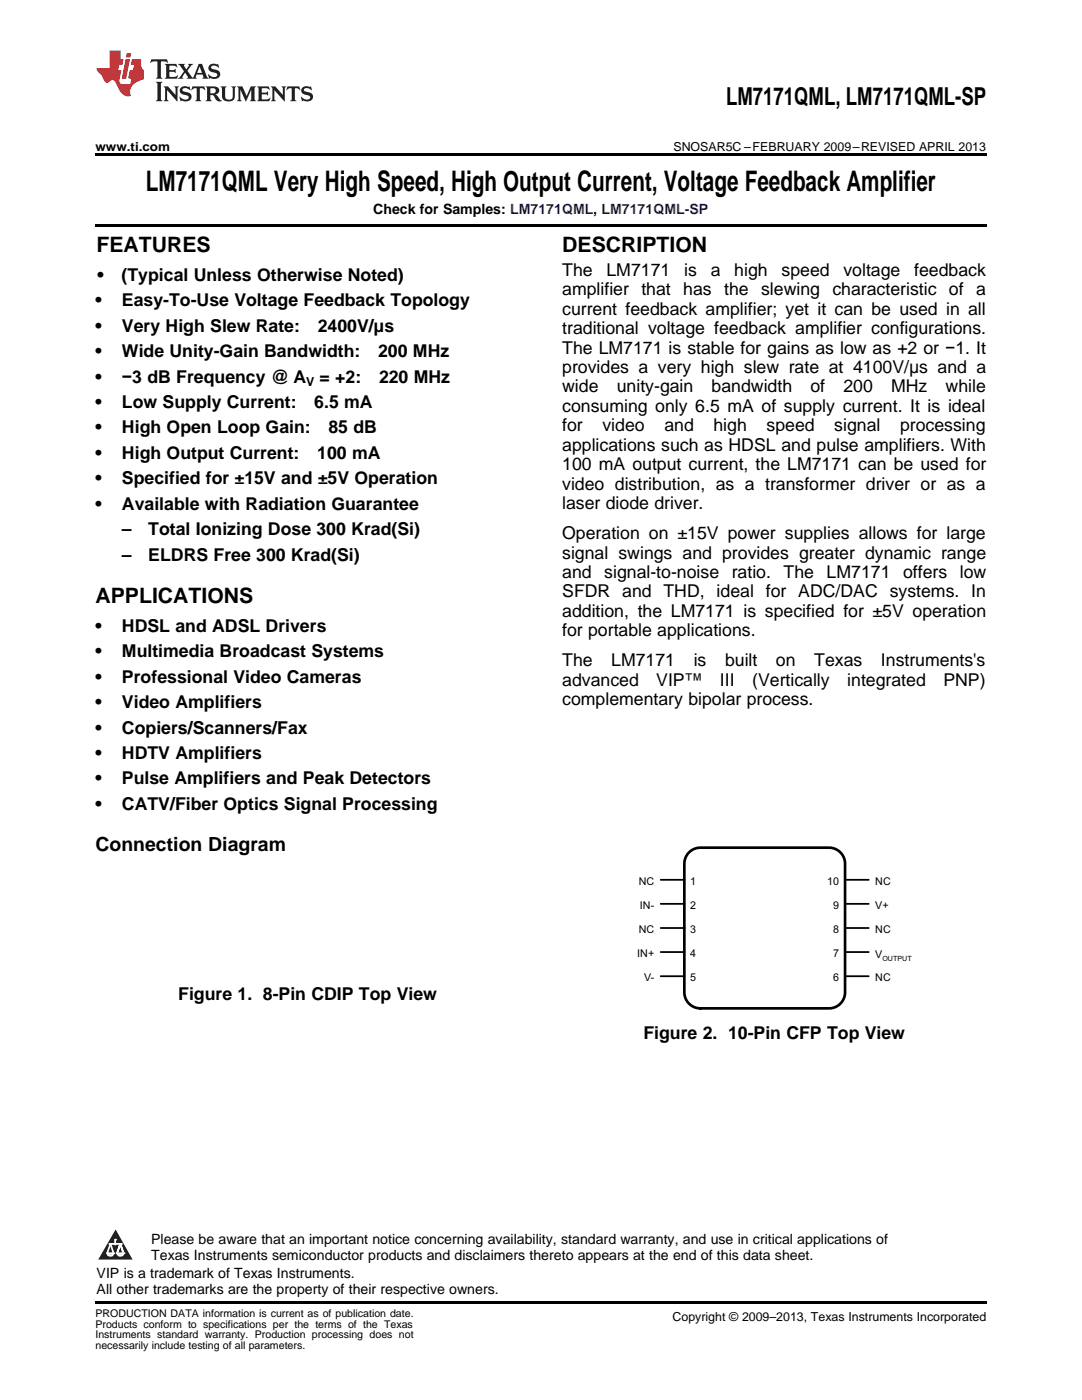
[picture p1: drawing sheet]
<svg xmlns="http://www.w3.org/2000/svg" width="216mm" height="279mm" viewBox="0 0 216 279" stroke-linecap="round" stroke-linejoin="round" font-family="sans-serif">
<defs><g id="words">
<text font-size="5.6" x="29.1" y="38.1">LM7171QML Very High Speed, High Output Current, Voltage Feedback Amplifier</text>
<text font-size="4.9" x="144.9" y="21">LM7171QML, LM7171QML-SP</text>
<g font-size="4.2">
<text x="19.2" y="50.3">FEATURES</text>
<text x="112.2" y="50.3">DESCRIPTION</text>
<text x="19" y="120.4">APPLICATIONS</text>
</g>
<text font-size="3.9" x="19" y="169.8">Connection Diagram</text>
<g font-size="3.5">
<text x="19.4" y="56">•</text>
<text x="24.3" y="56">(Typical Unless Otherwise Noted)</text>
<text x="112.2" y="55">The</text>
<text x="112.2" y="58.9">amplifier that has</text>
<text x="121" y="55">LM7171</text>
<text x="136.5" y="55">is</text>
<text x="141.8" y="55">a</text>
<text x="144.5" y="58.9">the slewing characteristic</text>
<text x="146.5" y="55">high</text>
<text x="155.9" y="55">speed</text>
<text x="168.3" y="55">voltage</text>
<text x="182.4" y="55">feedback</text>
<text x="189.3" y="58.9">of</text>
<text x="194.8" y="58.9">a</text>
<text x="19" y="61.1">•</text>
<text x="24.3" y="61.1">Easy-To-Use Voltage Feedback Topology</text>
<text x="112.2" y="62.8">current feedback amplifier; yet it can be used in all</text>
<text x="19" y="66.2">•</text>
<text x="19" y="71.3">•</text>
<text x="24.3" y="66.2">Very High Slew Rate:</text>
<text x="24.3" y="71.3">Wide Unity-Gain Bandwidth:</text>
<text x="63.4" y="66.2">2400V/μs</text>
<text x="75.5" y="71.3">200 MHz</text>
<text x="112.2" y="66.7">traditional voltage feedback amplifier configurations.</text>
<text x="112.2" y="70.6">The LM7171 is stable for gains as low as +2 or −1. It</text>
<text x="19" y="76.3">•</text>
<text x="24.3" y="76.3">−3 dB Frequency @ A</text>
<text x="63.8" y="76.3">= +2:</text>
<text x="75.6" y="76.3">220 MHz</text>
<text x="112.2" y="74.4">provides a very high slew rate at 4100V/μs and a</text>
<text x="19" y="81.4">•</text>
<text x="24.3" y="81.4">Low Supply Current:</text>
<text x="62.7" y="81.4">6.5 mA</text>
<text x="112.2" y="78.3">wide</text>
<text x="112.2" y="82.2">consuming only 6.5 mA of supply current. It is ideal</text>
<text x="123.1" y="78.3">unity-gain</text>
<text x="142" y="78.3">bandwidth</text>
<text x="161.7" y="78.3">of</text>
<text x="168.3" y="78.3">200</text>
<text x="177.8" y="78.3">MHz</text>
<text x="188.7" y="78.3">while</text>
<text x="19" y="86.5">•</text>
<text x="24.3" y="86.5">High Open Loop Gain:</text>
<text x="65.5" y="86.5">85 dB</text>
<text x="112.2" y="86.1">for</text>
<text x="112.2" y="90">applications such as HDSL and pulse amplifiers. With</text>
<text x="120.2" y="86.1">video</text>
<text x="132.6" y="86.1">and</text>
<text x="142.4" y="86.1">high</text>
<text x="152.9" y="86.1">speed</text>
<text x="166.5" y="86.1">signal</text>
<text x="179.6" y="86.1">processing</text>
<text x="19" y="91.6">•</text>
<text x="24.3" y="91.6">High Output Current:</text>
<text x="63.3" y="91.6">100 mA</text>
<text x="112.2" y="93.8">100 mA output current, the LM7171 can be used for</text>
<text x="19" y="96.7">•</text>
<text x="19" y="101.7">•</text>
<text x="24.3" y="96.7">Specified for ±15V and ±5V Operation</text>
<text x="24.3" y="101.7">Available with Radiation Guarantee</text>
<text x="112.2" y="97.7">video distribution, as a transformer driver or as a</text>
<text x="112.2" y="101.6">laser diode driver.</text>
<text x="24.3" y="106.8">–</text>
<text x="29.6" y="106.8">Total Ionizing Dose 300 Krad(Si)</text>
<text x="112.2" y="107.6">Operation on ±15V power supplies allows for large</text>
<text x="24.3" y="111.9">–</text>
<text x="29.6" y="111.9">ELDRS Free 300 Krad(Si)</text>
<text x="112.2" y="111.5">signal swings and provides greater dynamic range</text>
<text x="112.2" y="115.4">and</text>
<text x="112.2" y="119.2">SFDR and THD, ideal for ADC/DAC systems. In</text>
<text x="120.6" y="115.4">signal-to-noise</text>
<text x="146" y="115.4">ratio.</text>
<text x="156.4" y="115.4">The</text>
<text x="164.9" y="115.4">LM7171</text>
<text x="180.2" y="115.4">offers</text>
<text x="191.5" y="115.4">low</text>
<text x="112.2" y="123.1">addition, the LM7171 is specified for ±5V operation</text>
<text x="19" y="126.1">•</text>
<text x="19" y="131.2">•</text>
<text x="24.3" y="126.1">HDSL and ADSL Drivers</text>
<text x="24.3" y="131.2">Multimedia Broadcast Systems</text>
<text x="112.2" y="127">for portable applications.</text>
<text x="19" y="136.2">•</text>
<text x="24.3" y="136.2">Professional Video Cameras</text>
<text x="112.2" y="133">The</text>
<text x="112.2" y="136.9">advanced</text>
<text x="122" y="133">LM7171</text>
<text x="131" y="136.9">VIP™</text>
<text x="138.4" y="133">is</text>
<text x="143.7" y="136.9">III</text>
<text x="144.7" y="133">built</text>
<text x="150.1" y="136.9">(Vertically</text>
<text x="154.8" y="133">on</text>
<text x="162.5" y="133">Texas</text>
<text x="169.1" y="136.9">integrated</text>
<text x="175.8" y="133">Instruments's</text>
<text x="188.2" y="136.9">PNP)</text>
<text x="19" y="141.3">•</text>
<text x="24.3" y="141.3">Video Amplifiers</text>
<text x="112.2" y="140.8">complementary bipolar process.</text>
<text x="19" y="146.4">•</text>
<text x="24.3" y="146.4">Copiers/Scanners/Fax</text>
<text x="19" y="151.5">•</text>
<text x="24.3" y="151.5">HDTV Amplifiers</text>
<text x="19" y="156.6">•</text>
<text x="19" y="161.6">•</text>
<text x="24.3" y="156.6">Pulse Amplifiers and Peak Detectors</text>
<text x="24.3" y="161.6">CATV/Fiber Optics Signal Processing</text>
<text x="35.6" y="199.5">Figure 1. 8-Pin CDIP Top View</text>
<text x="128.4" y="207.3">Figure 2. 10-Pin CFP Top View</text>
</g>
<g font-size="2.8">
<text x="74.5" y="42.7">Check for Samples: LM7171QML, LM7171QML-SP</text>
<text x="30.2" y="248.4">Please be aware that an important notice concerning availability, standard warranty, and use in critical applications of</text>
<text x="30.2" y="251.5">Texas Instruments semiconductor products and disclaimers thereto appears at the end of this data sheet.</text>
<text x="19.3" y="255.1">VIP is a trademark of Texas Instruments.</text>
<text x="19.3" y="258.2">All other trademarks are the property of their respective owners.</text>
</g>
<g font-size="2.5">
<text x="19" y="30.1">www.ti.com</text>
<text x="134.4" y="30.1">SNOSAR5C –FEBRUARY 2009–REVISED APRIL 2013</text>
<text x="61.1" y="77">V</text>
<text x="134.2" y="263.6">Copyright © 2009–2013, Texas Instruments Incorporated</text>
</g>
<g font-size="2.1">
<text x="127.5" y="176.6">NC</text>
<text x="137.7" y="176.6">1</text>
<text x="165.1" y="176.6">10</text>
<text x="174.7" y="176.6">NC</text>
<text x="127.7" y="181.4">IN-</text>
<text x="137.7" y="181.4">2</text>
<text x="166.3" y="181.4">9</text>
<text x="174.7" y="181.4">V+</text>
<text x="127.2" y="191">IN+</text>
<text x="127.5" y="186.2">NC</text>
<text x="137.7" y="186.2">3</text>
<text x="137.7" y="191">4</text>
<text x="166.3" y="191">7</text>
<text x="166.3" y="186.2">8</text>
<text x="174.7" y="186.2">NC</text>
<text x="174.7" y="191.1">V</text>
<text x="128.5" y="195.8">V-</text>
<text x="137.7" y="195.8">5</text>
<text x="166.3" y="195.8">6</text>
<text x="174.7" y="195.8">NC</text>
<text x="19" y="262.9">PRODUCTION DATA information is current as of publication date.</text>
<text x="19" y="265">Products conform to specifications per the terms of the Texas</text>
<text x="19" y="267.1">Instruments standard warranty. Production processing does not</text>
<text x="19" y="269.2">necessarily include testing of all parameters.</text>
</g>
<text font-size="1.4" x="176.1" y="191.7">OUTPUT</text>
<g font-size=".4" fill="#fff">
<text x="19" y="50.2">1</text>
<text x="19" y="258.2">3</text>
</g>
</g></defs>
<path d="M19 259.7h177.8v.5h-177.8z" fill="#000"/>
<path d="M23.1 245.4l3.4 6h-6.9z" fill="#231f20"/>
<path d="M21.4 250.1h1.2l-.3 .5h-.3a.55 .55 0 0 1-.6-.5z" fill-rule="evenodd" fill="#fff"/>
<path d="M21.4 250.1h1.2l-.3 .5h-.3a.55 .55 0 0 1-.6-.5z" fill="none" stroke="#231f20" stroke-width=".34"/>
<path d="M21.4 250.1l1.2 .1-.3 .4h-.5z" fill="none" stroke="#fff" stroke-width=".34"/>
<path d="M23 248.3h.1" fill="none" stroke="#fff" stroke-width=".34"/>
<path d="M23 247.4v.9z" fill="#fff"/>
<path d="M23 247.4v.9z" fill="none" stroke="#fff" stroke-width=".34"/>
<circle cx="23" cy="247.4" r=".17" fill="#fff"/>
<path d="M21.9 248.2h.1" fill="none" stroke="#fff" stroke-width=".34"/>
<path d="M21.9 248.2h2.3z" fill="#fff"/>
<path d="M21.9 248.2h2.3z" fill="none" stroke="#fff" stroke-width=".34"/>
<circle cx="24.2" cy="248.2" r=".17" fill="#fff"/>
<path d="M23.3 250.1h.1" fill="none" stroke="#fff" stroke-width=".34"/>
<path d="M24 248.2l-.7 1.9z" fill="#fff"/>
<path d="M24 248.2l-.7 1.9z" fill="none" stroke="#fff" stroke-width=".34"/>
<path d="M24 248.2l.7 1.9z" fill="#fff"/>
<path d="M24 248.2l.7 1.9z" fill="none" stroke="#fff" stroke-width=".34"/>
<path d="M24.6 250.1h.1" fill="none" stroke="#fff" stroke-width=".34"/>
<circle cx="21.4" cy="250.1" r=".17" fill="#fff"/>
<path d="M22.1 248.2l-.7 1.9z" fill="#fff"/>
<path d="M22.1 248.2l-.7 1.9z" fill="none" stroke="#fff" stroke-width=".34"/>
<path d="M22.1 248.2l.5 1.9z" fill="#fff"/>
<path d="M22.1 248.2l.5 1.9z" fill="none" stroke="#fff" stroke-width=".34"/>
<circle cx="22.6" cy="250.1" r=".17" fill="#fff"/>
<path d="M23.4 250.1h1.3a.65 .65 0 0 1-.7 .5 .65 .65 0 0 1-.6-.5z" fill-rule="evenodd" fill="#fff"/>
<path d="M23.4 250.1h1.3a.65 .65 0 0 1-.7 .5 .65 .65 0 0 1-.6-.5z" fill="none" stroke="#231f20" stroke-width=".34"/>
<path d="M23.4 250.1h1.3l-.4 .5h-.6z" fill="none" stroke="#fff" stroke-width=".34"/>
<path d="M23.3 250.1h.1" fill="none" stroke="#fff" stroke-width=".34"/>
<circle cx="24.7" cy="250.1" r=".17" fill="#fff"/>
<path d="M137.5 170.1a3.2 3.2 0 0 1 2.3-.9h25.6a3.2 3.2 0 0 1 3.2 3.2v25.6a3.2 3.2 0 0 1-3.2 3.2h-25.6a3.2 3.2 0 0 1-3.2-3.2v-25.6a3.2 3.2 0 0 1 .9-2.3z" fill="none" stroke="#000" stroke-width=".53"/>
<path d="M131.8 175.6h4.8M168.6 175.6h4.7M131.8 180.4h4.8M131.8 185.2h4.8M131.8 190h4.8M131.8 194.8h4.8M168.6 180.4h4.7M168.6 185.2h4.7M168.6 190h4.7M168.6 194.8h4.7" fill="none" stroke="#000" stroke-width=".36"/>
<path d="M19 30.6h177.8v.5h-177.8zM19 44.7h177.8v.5h-177.8z" fill="#000"/>
<path d="M30.2 11.8l-.2 .8a1.31 1.31 0 0 1 1.4-.3v2.9l-.3 .5h1.3l-.3-.5v-2.7l.3-.3a1.09 1.09 0 0 1 1.1 .4l-.2-.8zM32.9 12.8l.3 .4v2l-.3 .5h2.4l.2-.7a1.48 1.48 0 0 1-1.7 .3v-1l1 .1 .2 .2v-.9l-.2 .3h-1v-.7l.2-.2a1.73 1.73 0 0 1 1.4 .3l-.2-.6zM35.5 12.8l1.2 1.4-.7 1-.5 .5h1.1l-.2-.3 .5-.9 .6 .9-.2 .3h2l-.3-.3 .2-.5h1.2l.2 .5-.2 .3h1.2l-.3-.4-1-2.5h-.6l-1.3 2.7-1-1.4 1.1-1.3h-1l.2 .2-.5 .9-.5-.9 .2-.2zM39.8 13.3l.5 1.3h-1zM41.9 12.9a.83 .83 0 0 0-.3 1 .83 .83 0 0 0 .8 .5l.8 .2 .2 .3a1 1 0 0 1-1 .5 1 1 0 0 1-.8-.6l.1 .9 .2-.1a1.65 1.65 0 0 0 2-.5 .89 .89 0 0 0-.8-1.2l-.8-.2-.2-.3a.91 .91 0 0 1 1.6 .2l-.2-.8h-.4a1.34 1.34 0 0 0-1.2 .1zM31.1 16.3l.3 .5v2.9l-.3 .5h1.3l-.3-.5v-2.9l.3-.5zM32.7 17.2l.2 .5v2l-.2 .5h.9l-.3-.5 .1-1.7 2 2.2v-2.5l.3-.5h-.9l.2 .3v1.4l-1.5-1.7zM36.2 17.4a.83 .83 0 0 0-.3 .9 .83 .83 0 0 0 .8 .6l.8 .2 .2 .3a1 1 0 0 1-1 .5 1 1 0 0 1-.8-.6l.1 .9 .2-.1a1.66 1.66 0 0 0 2-.5 .89 .89 0 0 0-.9-1.2l-.7-.2-.2-.3a.91 .91 0 0 1 1.6 .2l-.2-.9-.4 .1a1.36 1.36 0 0 0-1.2 .1zM38.4 17.2l-.2 .9a.61 .61 0 0 1 1.1-.3v1.9l-.4 .5h1.3l-.3-.5v-1.9l.2-.2a.81 .81 0 0 1 .8 .5l-.1-.9zM41 17.2l.3 .5v2l-.3 .5h1.3l-.3-.3v-.9a.72 .72 0 0 1 .9 .6 .85 .85 0 0 0 1.4 .5l-.5-.3-.5-.7-.3-.3a.78 .78 0 0 0 .7-.7 .78 .78 0 0 0-.7-.8zM42 17.7l.2-.1a.6 .6 0 0 1 .7 .1 .6 .6 0 0 1 .1 .7l-.2 .2h-.8zM44 17.2l.3 .3a3.4 3.4 0 0 0 .3 2.4 1.57 1.57 0 0 0 2.2-.3l.1-2.1 .2-.3h-1l.3 .5v1.5a.76 .76 0 0 1-.7 .7 .76 .76 0 0 1-.8-.7v-1.5l.3-.5zM47.3 17.2l.3 .5v2l-.3 .5h.9l-.2-.5v-1.8l1 2.3 1.1-2.3v1.8l-.2 .5h1.2l-.3-.5v-2l.3-.5h-1.1l-.8 2-.8-2zM51.3 17.2l.3 .5v2l-.3 .5h2.4l.2-.7a1.49 1.49 0 0 1-1.6 .3l-.1-1h1l.3 .3v-.9l-.3 .3h-1v-.7l.3-.2a1.73 1.73 0 0 1 1.4 .3l-.3-.7zM54.1 17.2l.3 .5v2l-.3 .5h1l-.4-.5 .1-1.7 2 2.2v-2.5l.3-.5h-.9l.2 .3v1.4l-1.5-1.7zM57.4 17.2l-.2 .9a.8 .8 0 0 1 1-.5v2.1l-.3 .5h1.3l-.4-.5v-1.9l.2-.2a.81 .81 0 0 1 .9 .5l-.2-.9zM60.4 17.4a.83 .83 0 0 0-.3 .9 .83 .83 0 0 0 .8 .6l.8 .2 .2 .3a1 1 0 0 1-1 .5 1 1 0 0 1-.8-.6l.2 .9 .1-.1a1.66 1.66 0 0 0 2-.5 .89 .89 0 0 0-.8-1.2l-.8-.2-.2-.3a.91 .91 0 0 1 1.6 .2l-.2-.9-.3 .1a1.35 1.35 0 0 0-1.3 .1z" fill="#231f20"/>
<path d="M21.9 10.1v3.5h-2.6a2.13 2.13 0 0 0 .9 1.4l.4 .6a.94 .94 0 0 0 1.1 .9 .75 .75 0 0 1 .6-.5 .75 .75 0 0 1 .7 .4l.5 1a2.1 2.1 0 0 0 2.6 1.7 2.2 2.2 0 0 1 1.7-3l.9-.3v-1.8a1.16 1.16 0 0 1-.5-1v-1.2h-1.9l-.2 1.2h.7l-.3 1h-.6l-.3 1.3v.3l.6 .1-.2 1.1h-.9a.93 .93 0 0 1-1.3-.8l.4-2h-.6l.2-1h.6l.3-1.2h-.6v-1.7zM25.1 11.8l-.8 3.9h.9l.7-3.9zM25.3 10.6l-.2 .9h.9l.2-.9z" fill="#ee1d23"/>
<use href="#words"/>
</svg>
